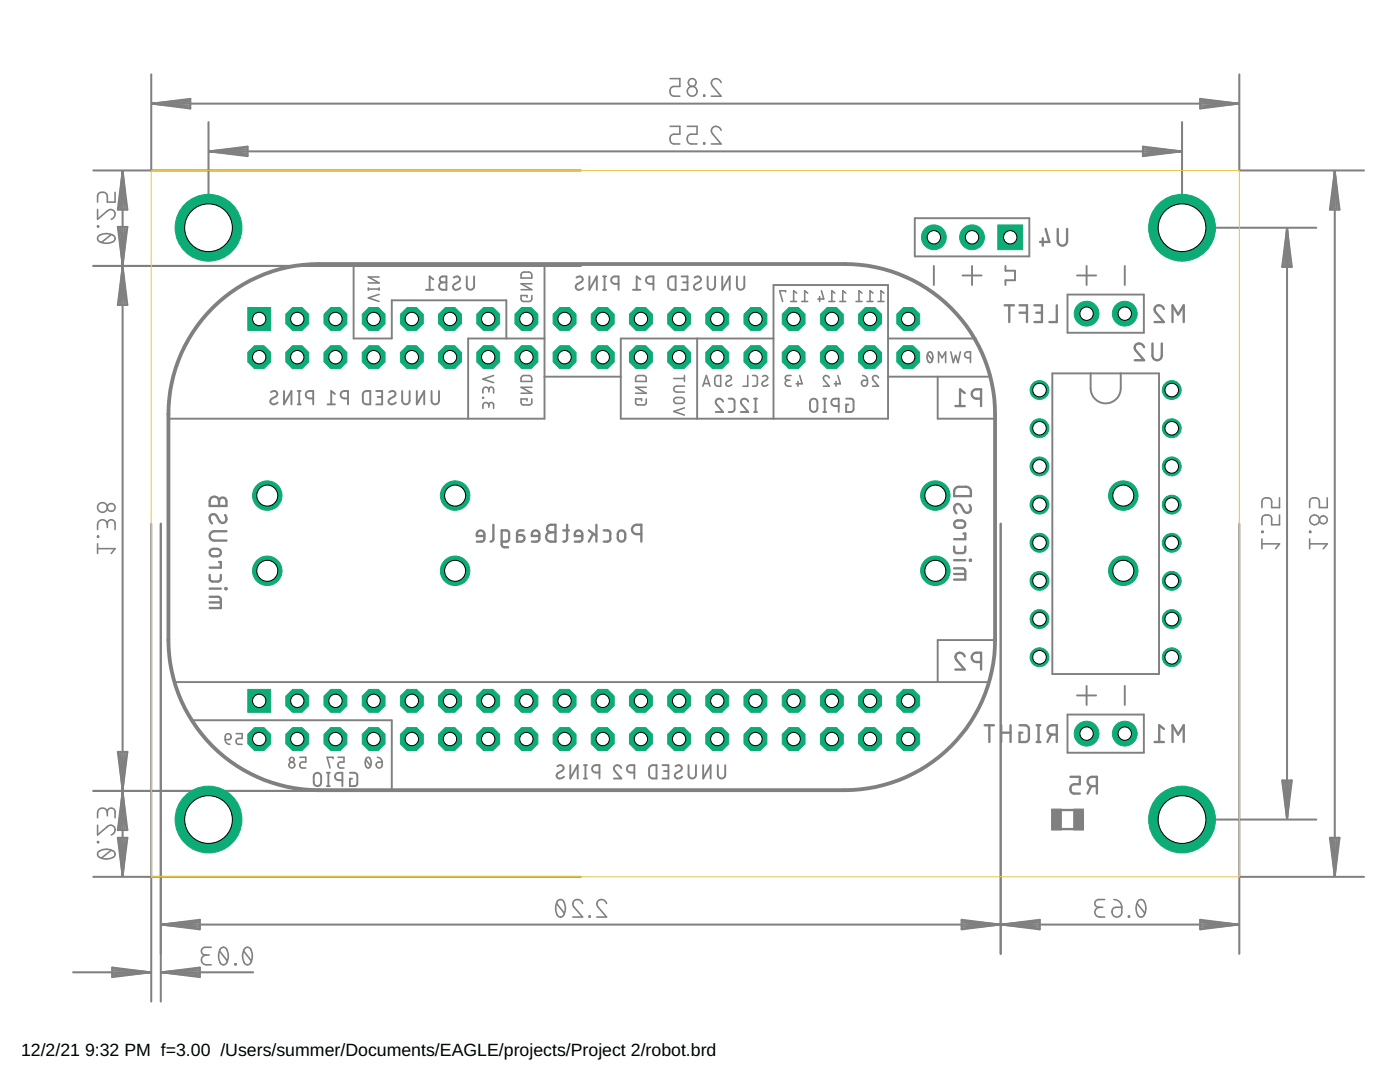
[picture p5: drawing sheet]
<svg xmlns="http://www.w3.org/2000/svg" width="279mm" height="216mm" viewBox="0 0 279 216" stroke-linecap="round" stroke-linejoin="round" font-family="sans-serif">
<defs><g id="words">
<g font-size="3.5">
<text x="4.2" y="210.7">12/2/21</text>
<text x="17" y="210.7">9:32 PM f=3.00 /Users/summer/Documents/EAGLE/projects/Project 2/robot.brd</text>
</g>
</g></defs>
<g fill="none" stroke="#808080" stroke-width=".47">
<path d="M208.1 47.5v1.5M208.7 45.7l.7 2.6h-1.8M211.1 45.7v2.4a.93 .93 0 0 0 .9 .9 .93 .93 0 0 0 1-.9v-2.4M192.5 78.4l-.9-.7v3.3M195.8 79.5h-.9a.93 .93 0 0 1-1-.9 .93 .93 0 0 1 1-.9h.9v3.3M200.5 60.9h1.9M201.4 60.9v3.4M203.5 60.9h1.5v3.4M203.5 62.4h1.5M206.4 60.9h1.5v3.4h-1.5M206.8 62.4h1.1M210.9 60.9v3.4h-1.5"/>
<path d="M228.3 69.3a.92 .92 0 0 0-1.3-.7 .92 .92 0 0 0-.3 1.4l1.6 1.9h-1.8M230 68.5v2.5a.93 .93 0 0 0 .9 .9 .93 .93 0 0 0 1-.9v-2.5M232.3 61.7a.92 .92 0 0 0-1.3-.8 .92 .92 0 0 0-.3 1.5l1.6 1.9h-1.9M234 64.3v-3.4l1.1 1.9 1.1-1.9v3.4M42.2 99.3a.95 .95 0 0 1 1-.1 .95 .95 0 0 1 .5 .8 .74 .74 0 0 1 .7-.7 .74 .74 0 0 1 .8 .7v1h-3.4a1.69 1.69 0 0 1 .4-1.7zM190.7 81h1.8M190.7 97.4l.6-.3h1.5l.7 .3a1.61 1.61 0 0 1 .3 1.6h-3.4a1.61 1.61 0 0 1 .3-1.6zM41.8 119.1h1.9l.4 .5v1.7h-2.3M41.8 114.7l.1 .9 .2 .3 .3 .1 1.4-.1 .2-.3 .1-.9M41.8 117.5h2.3M42 109.8a1.59 1.59 0 0 1 1.9 0l.2 .5a.7 .7 0 0 1-.8 .7h-.7a.74 .74 0 0 1-.7-.4 .74 .74 0 0 1 .1-.8zM43.7 112.1h.4v1.2h-2.3"/>
<path d="M43.7 100v1M44.9 102.8a.85 .85 0 0 1 .2 1.2 .85 .85 0 0 1-1.2 .1l-.7-1.1a.81 .81 0 0 0-1.1-.2 .81 .81 0 0 0-.1 1.1l.3 .5M45 117.4h.2v.2h-.2zM45.2 106h-2.4a.93 .93 0 0 0-1 .9 .93 .93 0 0 0 1 1h2.4M96.7 107h-1.5a.79 .79 0 0 1 .5-1.1 .79 .79 0 0 1 1 .7l-.1 1.1-.2 .3-1.2 .1M98.5 104.7l-.1 3-.2 .3-.3 .1M100.1 108.1l1.1-.1 .4-.3v-1.5l-.4-.3-1.1-.1v2.8l.3 .5 1 .1M104.5 105.8l-.9 .1-.3 .2-.1 .3v1.7h.8a.66 .66 0 0 0 .7-.7 .66 .66 0 0 0-.7-.6h-.8M107.6 107h-1.4a.78 .78 0 0 1 .5-1.1 .78 .78 0 0 1 .9 .7l-.1 1.2-.4 .3h-.9M109.3 105l.4-.2 1.1-.1v3.4a1.69 1.69 0 0 1-1.6-.3 .94 .94 0 0 1-.1-1 .94 .94 0 0 1 .8-.6l-.6-.3-.1-.4zM109.9 106.2h.9M112.4 105.8h1.1"/>
<path d="M113.2 104.7l-.1 3-.2 .3-.5 .1M116.2 107h-1.5a.78 .78 0 0 1 .5-1.1 .78 .78 0 0 1 1 .7l-.1 1.2-.4 .3h-1M117.5 105.8l1.5 1.2M118.4 106.5l-.9 1.6M119 104.7v3.4M120.5 105.8l.9 .1 .3 .2 .1 .3-.1 1.4-.5 .3h-.7M123.4 106.2a.75 .75 0 0 1 .9-.3 .75 .75 0 0 1 .5 .7 1.34 1.34 0 0 1-.3 1.3l-.5 .2-.6-.3-.1-.5zM128 106.6h-.9a.93 .93 0 0 1-1-1 .93 .93 0 0 1 1-.9h.9v3.4M190.4 113.4h1.9l.2 .2 .1 .4v1.7h-2.2M190.4 109.1v.9l.2 .3 .4 .1 1.4-.1 .2-.3v-.9M190.4 114.5h2.2M190.4 111.8h2.2"/>
<path d="M190.7 104l1.2-.2a.74 .74 0 0 1 .7 .8 .74 .74 0 0 1-.7 .7h-.7a.74 .74 0 0 1-.7-.5 .74 .74 0 0 1 .2-.8zM192.3 106.5h.3v1.1h-2.2M193.5 100.8a.85 .85 0 0 1 .2 1.2 .85 .85 0 0 1-1.2 .1l-.7-1.2a.8 .8 0 0 0-1.2-.2 .8 .8 0 0 0-.1 1.2l.4 .5M193.6 111.7h.2v.2h-.2zM41.8 120.2h2.3M192.5 131a.92 .92 0 0 0-1.3-.7 .92 .92 0 0 0-.3 1.4l1.6 1.9h-1.8M195.8 132.1a1.61 1.61 0 0 1-1.6-.3 .93 .93 0 0 1-.2-1 .93 .93 0 0 1 .9-.6h.9v3.4M196.5 144.7h1.9M197.4 144.7v3.4M199.8 146.2h1.9M199.8 144.7v3.4M201.7 144.7v3.4"/>
<path d="M203.5 144.7l1.3 .1 .5 .4v2.1l-.1 .5-.4 .2-1.3 .1v-1.9h.5M206.9 144.7h.7M206.9 148.1h.7M207.3 144.7v3.4M209.8 146.6l-.8 1.5M210.9 146.6a1.67 1.67 0 0 1-1.6-.3 .93 .93 0 0 1-.2-1 .93 .93 0 0 1 .9-.6h.9v3.4M213.6 155h1.9v1.5h-1.1a.95 .95 0 0 0-.8 .9 .95 .95 0 0 0 .8 .9h1.1M217.8 156.9l-.8 1.4M218.9 156.9a1.67 1.67 0 0 1-1.6-.4 .93 .93 0 0 1-.2-.9 .93 .93 0 0 1 .9-.6h.9v3.3M230.4 148.1h1.9M232.3 145.5l-.9-.8v3.4M234 148.1v-3.4l1.1 1.9 1.1-1.9v3.4"/>
<path d="M211.8 161.6h2.5M211.8 165.4h2.5"/>
</g>
<g fill="none" stroke="#808080" stroke-width=".4">
<path d="M30.2 14.8v19.2M38 19.9l-7.6 .8M239.5 19.7l7.6 1-7.6 1zM239.5 19.9l7.6 .8M247.3 14.8v19.2h24.9M18.6 34h97.3M24.5 34.2l.9 7.6h-1.9zM24.5 34.2v18.7M24.5 34.2l-.4 7.6M24.5 34.2l.3 7.6M24.5 34.2l-.8 7.6M24.5 34.2l.8 7.6"/>
<path d="M30.4 20.7h216.7M30.4 20.7l7.6-1v2zM30.4 20.7l7.6 .4M30.4 20.7l7.6 .8M38 20.3l-7.6 .4M41.6 24.4v21M41.8 30.2h193.9M41.8 30.2l7.6-.9v1.9zM41.8 30.2l7.6 .4M41.8 30.2l7.6 .8M49.4 29.8l-7.6 .4M49.4 29.4l-7.6 .8"/>
<path d="M228.1 29.3l7.6 .9-7.6 1zM228.1 29.8l7.6 .4M228.1 29.4l7.6 .8M235.7 30.2l-7.6 .4M235.7 30.2l-7.6 .8M235.9 24.4v21h26.8M239.5 20.3l7.6 .4M247.1 20.7l-7.6 .4M247.1 20.7l-7.6 .8M266.4 34.2v140.6M266.4 34.2l.9 7.6h-1.9zM266.4 34.2l-.4 7.6"/>
<path d="M266.4 34.2l.4 7.6M266.4 34.2l-.8 7.6M266.4 34.2l.7 7.6M18.6 53.1h97.3M23.5 45.3h1.9l-.9 7.6zM23.7 45.3l.8 7.6M24.1 45.3l.4 7.6M24.5 53.3v104.3M24.5 53.3l.3 7.6M24.5 53.3l-.4 7.6M24.5 53.3l.9 7.6h-1.9zM24.5 53.3l-.8 7.6"/>
<path d="M24.5 53.3l.8 7.6M24.8 45.3l-.3 7.6M25.3 45.3l-.8 7.6M256.9 45.6v117.7M256.9 45.6l.9 7.7h-1.9zM256.9 45.6l-.4 7.7M256.9 45.6l.3 7.7M256.9 45.6l-.8 7.7M256.9 45.6l.7 7.7M30.2 104.5v95.4M32.1 104.5v95.4M199.7 104.5v85.8"/>
<path d="M247.3 104.5v85.8M18.6 157.8h97.3M23.5 150h1.9l-.9 7.6zM23.7 150l.8 7.6M24.1 150l.4 7.6M24.5 158v16.8M24.5 158l.3 7.6M24.5 158l.9 7.6h-1.9zM24.5 158l-.4 7.6M24.5 158l-.8 7.6M24.5 158l.8 7.6M24.8 150l-.3 7.6"/>
<path d="M25.3 150l-.8 7.6M255.9 155.7h1.9l-.9 7.6zM256.1 155.7l.8 7.6M256.5 155.7l.4 7.6M257.2 155.7l-.3 7.6M257.6 155.7l-.7 7.6M18.6 175h97.3M23.5 167.2h1.9l-.9 7.6zM23.7 167.2l.8 7.6M24.1 167.2l.4 7.6M24.8 167.2l-.3 7.6M25.3 167.2l-.8 7.6"/>
<path d="M235.9 163.5h26.8M247.3 175h24.9M265.4 167.2h1.9l-.9 7.6zM265.6 167.2l.8 7.6M266 167.2l.4 7.6M266.8 167.2l-.4 7.6M267.1 167.2l-.7 7.6M14.6 194h15.4M22.4 193.1l7.6 .9-7.6 1zM22.4 193.6l7.6 .4M22.4 193.2l7.6 .8M30 194l-7.6 .4"/>
<path d="M30 194l-7.6 .8M32.3 184.5h167.2M32.3 184.5l7.6-1v1.9zM32.3 194l7.6-.9v1.9zM32.3 184.5l7.6 .4M32.3 184.5l7.6 .8M32.3 194h18.2M32.3 194l7.6 .4M32.3 194l7.6 .8M39.9 184.1l-7.6 .4M39.9 183.7l-7.6 .8M39.9 193.6l-7.6 .4"/>
<path d="M39.9 193.2l-7.6 .8M191.9 183.5l7.6 1-7.6 .9zM191.9 184.1l7.6 .4M191.9 183.7l7.6 .8M199.5 184.5l-7.6 .4M199.5 184.5l-7.6 .8M199.9 184.5h47.2M199.9 184.5l7.6-1v1.9zM199.9 184.5l7.6 .4M199.9 184.5l7.6 .8M207.5 184.1l-7.6 .4M207.5 183.7l-7.6 .8"/>
<path d="M239.5 183.5l7.6 1-7.6 .9zM239.5 184.1l7.6 .4M239.5 183.7l7.6 .8M247.1 184.5l-7.6 .4M247.1 184.5l-7.6 .8"/>
</g>
<g fill="none" stroke="#808080" stroke-width=".32">
<path d="M133.7 15.7h2v1.6h-1.2a.99 .99 0 0 0-.8 .9 .99 .99 0 0 0 .8 1h1.2M140.4 19h.2v.2h-.2zM143.9 16.5a.96 .96 0 0 0-1.3-.8 .96 .96 0 0 0-.3 1.6l1.6 1.9h-1.9M23 38.4v1.9h-1.6v-1.1a.99 .99 0 0 0-1-.8 .99 .99 0 0 0-.9 .8v1.1M133.7 25.2h2v1.6h-1.2a.99 .99 0 0 0-.8 .9 .99 .99 0 0 0 .8 1h1.2M137.2 25.2h1.9v1.6h-1.2a.99 .99 0 0 0-.8 .9 .99 .99 0 0 0 .8 1h1.2M140.4 28.5h.2v.2h-.2zM143.9 26a.96 .96 0 0 0-1.3-.7 .96 .96 0 0 0-.3 1.5l1.6 1.9h-1.9M19.5 41.8v2l1.9-1.7a.96 .96 0 0 1 1.5 .3 .96 .96 0 0 1-.7 1.4M19.5 45.1h.2v.2h-.2zM19.6 47.2a2.66 2.66 0 0 1 3.2 0l.1 .6a2.31 2.31 0 0 1-2.9 .5l-.5-.5zM22.2 46.8l-1.9 1.6"/>
<path d="M73.5 57.7h2.1M73.5 57.4v.5M75.6 58.7l-2.1 .7 2.1 .8M75.6 57.4v.5M75.6 55.3h-2.1l2.1 1.2h-2.1M104.1 54.5l.5-.2 1.3 .1a1.03 1.03 0 0 1 .2 1.1h-2.1zM106.1 59v.9l-.3 .2-1.3 .1-.5-.3v-.9h1.2v.3M106.1 56.6h-2.1l2.1 1.2h-2.1M156.8 58.3v-.3h-1.2l.6 2.2M159 58.5l-.6-.5v2.2M161.2 58.5l-.6-.5v2.2M163.6 59.2v1"/>
<path d="M163.9 58l.5 1.7h-1.2M166.6 58.5l-.6-.5v2.2M168.8 58.5l-.6-.5v2.2M172 58.5l-.6-.5v2.2M174.2 58.5l-.6-.5v2.2M176.4 58.5l-.6-.5v2.2M96.4 79.3l.1 .1zM97.6 77.8a.59 .59 0 0 0-.6-.6 .59 .59 0 0 0-.6 .6v.6M97.6 78.2v-.5a.48 .48 0 0 1 .4-.5 .48 .48 0 0 1 .5 .5v.7M98.5 74.9l-2.1 .7 2.1 .7M104.2 75l.4-.1 1.3 .1a1.03 1.03 0 0 1 .2 1.1h-2.1v-.8zM106.1 79.6v.9l-.3 .3h-1.3l-.4-.1-.1-1.1h1.2v.4"/>
<path d="M106.1 77.3h-2.1l2.1 1.2h-2.1M127.1 75l.3-.1 1.3 .1 .2 .3 .1 .8h-2.1v-.8zM129 79.6l-.1 .9-.2 .3h-1.4l-.4-.3v-.9h1.1v.4M129 77.3h-2.1l2.1 1.2h-2.1M134.5 75.5h2.1M134.5 79.6l.2-.1a1.93 1.93 0 0 1 1.5-.1 .59 .59 0 0 1 .4 .6 .59 .59 0 0 1-.6 .5h-1.1l-.4-.3zM136.6 77h-1.5a.59 .59 0 0 0-.6 .6 .59 .59 0 0 0 .6 .6h1.5M136.6 74.9v1.2M140.3 77.1l.7-2.2 .7 2.2M140.4 76.5h1.1M142.9 75l.9-.1v2.2a1.02 1.02 0 0 1-1-.3l-.2-1.3zM145 75.1a.53 .53 0 0 1 .8-.1 .53 .53 0 0 1-.1 .8l-.6 .4a.53 .53 0 0 0-.1 .8 .53 .53 0 0 0 .8-.1l.2-.1"/>
<path d="M149.2 74.9v2.2h-.9M150.2 74.9l.7 .1 .3 .4-.1 1.4-.2 .2-.7 .1M152.2 75.1a.53 .53 0 0 1 .8-.1 .53 .53 0 0 1 0 .8l-.7 .4a.53 .53 0 0 0-.1 .8 .53 .53 0 0 0 .9-.1l.1-.1M157.3 75.9a.59 .59 0 0 0-.6 .6 .59 .59 0 0 0 .6 .6h.6M157.8 60.2h1.2M157.9 74.9h-.7a.48 .48 0 0 0-.5 .5 .48 .48 0 0 0 .5 .5h.4M159.3 76.1v1M159.6 74.9l.5 1.7h-1.2M160 60.2h1.2M165.4 60.2h1.2M165.5 75.4a.59 .59 0 0 0-.8-.5 .59 .59 0 0 0-.2 1l1 1.2h-1.2M166.9 76.1v1"/>
<path d="M167.2 74.9l.5 1.7h-1.2M167.6 60.2h1.2M170.8 60.2h1.2M172.1 76l1-.1v.6a.61 .61 0 0 1-.8 .5 .61 .61 0 0 1-.2-1zM172.2 74.9l.6 .3 .3 .7M173 60.2h1.2M175.2 60.2h1.2M175.3 75.4a.59 .59 0 0 0-.8-.5 .59 .59 0 0 0-.2 1l1 1.2h-1.2M185.1 70.7l1 1.2M185.3 70.3l.3-.1a1.2 1.2 0 0 1 .5 1.6 .51 .51 0 0 1-.5 .5 .51 .51 0 0 1-.5-.5l-.1-.8zM187.3 72.3v-2.1l.7 1.2 .7-1.2v2.1M189.8 70.2l.4 2.1 .5-1.4 .5 1.4 .5-2.1"/>
<path d="M193.7 71.4h-.6a.59 .59 0 0 1-.6-.6 .59 .59 0 0 1 .6-.6h.6v2.1M97.6 80.9a.59 .59 0 0 0-.6-.6 .59 .59 0 0 0-.6 .6v.6M97.6 81.3v-.5a.48 .48 0 0 1 .4-.5 .48 .48 0 0 1 .5 .5v.7M136.6 81.4l-2.1 .7 2.1 .7M255.4 99.3v2h-1.6v-1.2a.99 .99 0 0 0-1-.8 .99 .99 0 0 0-1 .8v1.2M264.9 99.3v2h-1.6v-1.2a.99 .99 0 0 0-1-.8 .99 .99 0 0 0-.9 .8v1.2M19.5 107h.2v.2h-.2zM19.5 108.5v1.9M19.5 109.5h3.5l-.8 .9M21.4 104.7a.97 .97 0 0 0-1-1 .97 .97 0 0 0-.9 1v1M21.4 105.3v-.8a.77 .77 0 0 1 .8-.8 .77 .77 0 0 1 .8 .8v1.2M251.8 108.5h3.6l-.8 1"/>
<path d="M251.8 106h.3v.2h-.3zM251.8 107.5v2M255.4 102.8v1.9h-1.6v-1.2a1 1 0 0 0-1-.8 1 1 0 0 0-1 .8v1.2M261.4 108.5h3.5l-.8 1M261.4 106h.2v.2h-.2zM261.4 107.5v2M44.9 147.6l.3 .7 .7 .2M45.1 146.6a.59 .59 0 0 1 .9 .1 .59 .59 0 0 1-.3 .9h-.8zM47.1 146.4h1.2v.9h-.7a.61 .61 0 0 0-.5 .6 .61 .61 0 0 0 .5 .6h.7M59.8 151.1h1.2v1h-.7a.6 .6 0 0 0-.5 .6 .6 .6 0 0 0 .5 .5h.7M66.5 151.4v-.3h-1.2l.6 2.1M67.5 151.1h1.1v1h-.7a.6 .6 0 0 0-.5 .6 .6 .6 0 0 0 .5 .5h.7"/>
<path d="M73 151.6l1 1.2M73.2 151.3l.1-.1a.89 .89 0 0 1 .8 1.2l-.1 .3a.52 .52 0 0 1-.5 .5 .52 .52 0 0 1-.5-.5l-.1-.8zM75.2 152.2l1.1-.1v.6a.6 .6 0 0 1-.9 .5 .6 .6 0 0 1-.2-1zM75.3 151.1l.7 .3 .3 .7M19.5 164.7v1.9l1.9-1.6a.96 .96 0 0 1 1.5 .2 .96 .96 0 0 1-.7 1.4M19.5 167.9h.2v.2h-.2zM19.6 170a2.66 2.66 0 0 1 3.2 0l.1 .6a2.31 2.31 0 0 1-2.9 .5l-.5-.5zM21.4 162.2a.97 .97 0 0 0-1-1 .97 .97 0 0 0-.9 1v1M21.4 162.8v-.8a.77 .77 0 0 1 .8-.8 .77 .77 0 0 1 .8 .8v1.2M22.2 169.7l-1.9 1.5M111.3 179.8a.81 .81 0 0 1 .9-.2 .81 .81 0 0 1 .5 .8 2.3 2.3 0 0 1-.6 2.6h-.5a2.39 2.39 0 0 1-.4-3zM220.5 179.5h-1.2a.77 .77 0 0 0-.8 .8 .77 .77 0 0 0 .8 .7h.8"/>
<path d="M222.3 179.5a1.57 1.57 0 0 1 1.6 1.5M227.1 179.8a.83 .83 0 0 1 1-.2 .83 .83 0 0 1 .5 .8 2.25 2.25 0 0 1-.7 2.6h-.2a1.68 1.68 0 0 1-.9-2.2zM41.2 190.6a.97 .97 0 0 0-1 .9 .97 .97 0 0 0 1 1h.9M42.1 189h-1.1a.77 .77 0 0 0-.8 .8 .77 .77 0 0 0 .8 .8h.7M43.8 189.8l1.6 1.9M44 189.3a.81 .81 0 0 1 .9-.2 .81 .81 0 0 1 .5 .8 2.3 2.3 0 0 1-.6 2.6h-.4a2.39 2.39 0 0 1-.5-3zM46.9 192.3h.2v.2h-.2zM48.6 189.8l1.6 1.9M48.8 189.3a.81 .81 0 0 1 .9-.2 .81 .81 0 0 1 .5 .8 2.3 2.3 0 0 1-.6 2.6h-.4a2.39 2.39 0 0 1-.5-3zM111.1 180.3l1.5 1.9M116.3 180.3a.97 .97 0 0 0-1.4-.8 .97 .97 0 0 0-.3 1.5l1.7 2h-2M117.6 182.8h.2v.2h-.2z"/>
<path d="M121.1 180.3a.96 .96 0 0 0-1.4-.8 .96 .96 0 0 0-.3 1.5l1.7 2h-2M219.5 181a.97 .97 0 0 0-1 1 .97 .97 0 0 0 1 1h1M222.2 181.3l.5-.3h1.2a1.72 1.72 0 0 1-.4 1.8 1.01 1.01 0 0 1-1.3-.2 1.01 1.01 0 0 1 0-1.3zM225.2 182.8h.2v.2h-.2zM226.9 180.3l1.6 1.9"/>
<circle cx="138.1" cy="16.5" r=".78"/>
<circle cx="138.1" cy="18.2" r=".97"/>
<circle cx="20.4" cy="101.3" r=".98"/>
<circle cx="22.2" cy="101.3" r=".77"/>
<circle cx="262.3" cy="103.7" r=".97"/>
<circle cx="264.1" cy="103.7" r=".78"/>
<circle cx="58.2" cy="151.6" r=".48"/>
<circle cx="58.3" cy="152.7" r=".59"/>
</g>
<g fill="#808080" stroke="#808080" stroke-width=".2">
<path d="M209.9 161.4h1.9v4.2h-1.9z"/>
<path d="M214.3 161.4h1.9v4.2h-1.9z"/>
<path d="M51 62.9h1.5v1.5h-1.5z"/>
<path d="M51 70.5h1.5v1.5h-1.5z"/>
<path d="M58.6 70.5h1.5v1.5h-1.5z"/>
<path d="M58.6 62.9h1.5v1.5h-1.5z"/>
<path d="M66.2 70.5h1.5v1.5h-1.5z"/>
<path d="M66.2 62.9h1.5v1.5h-1.5z"/>
<path d="M73.8 70.5h1.5v1.5h-1.5z"/>
<path d="M81.4 70.5h1.6v1.5h-1.6z"/>
<path d="M89 70.5h1.6v1.5h-1.6z"/>
<path d="M73.8 62.9h1.5v1.5h-1.5z"/>
<path d="M81.4 62.9h1.6v1.5h-1.6z"/>
<path d="M89 62.9h1.6v1.5h-1.6z"/>
<path d="M96.7 70.5h1.5v1.5h-1.5z"/>
<path d="M96.7 62.9h1.5v1.5h-1.5z"/>
<path d="M104.3 70.5h1.5v1.5h-1.5z"/>
<path d="M104.3 62.9h1.5v1.5h-1.5z"/>
<path d="M111.9 70.5h1.5v1.5h-1.5z"/>
<path d="M111.9 62.9h1.5v1.5h-1.5z"/>
<path d="M119.5 70.5h1.6v1.5h-1.6z"/>
<path d="M119.5 62.9h1.6v1.5h-1.6z"/>
<path d="M127.1 70.5h1.6v1.5h-1.6z"/>
<path d="M127.1 62.9h1.6v1.5h-1.6z"/>
<path d="M134.8 70.5h1.5v1.5h-1.5z"/>
<path d="M134.8 62.9h1.5v1.5h-1.5z"/>
<path d="M142.4 70.5h1.5v1.5h-1.5z"/>
<path d="M142.4 62.9h1.5v1.5h-1.5z"/>
<path d="M150 70.5h1.5v1.5h-1.5z"/>
<path d="M150 62.9h1.5v1.5h-1.5z"/>
<path d="M157.6 70.5h1.6v1.5h-1.6z"/>
<path d="M157.6 62.9h1.6v1.5h-1.6z"/>
<path d="M165.2 70.5h1.6v1.5h-1.6z"/>
<path d="M165.2 62.9h1.6v1.5h-1.6z"/>
<path d="M172.9 70.5h1.5v1.5h-1.5z"/>
<path d="M172.9 62.9h1.5v1.5h-1.5z"/>
<path d="M180.5 70.5h1.5v1.5h-1.5z"/>
<path d="M180.5 62.9h1.5v1.5h-1.5z"/>
<path d="M51 139.1h1.5v1.5h-1.5z"/>
<path d="M51 146.7h1.5v1.5h-1.5z"/>
<path d="M58.6 146.7h1.5v1.5h-1.5z"/>
<path d="M58.6 139.1h1.5v1.5h-1.5z"/>
<path d="M66.2 146.7h1.5v1.5h-1.5z"/>
<path d="M66.2 139.1h1.5v1.5h-1.5z"/>
<path d="M73.8 146.7h1.5v1.5h-1.5z"/>
<path d="M81.4 146.7h1.6v1.5h-1.6z"/>
<path d="M89 146.7h1.6v1.5h-1.6z"/>
<path d="M73.8 139.1h1.5v1.5h-1.5z"/>
<path d="M81.4 139.1h1.6v1.5h-1.6z"/>
<path d="M89 139.1h1.6v1.5h-1.6z"/>
<path d="M96.7 146.7h1.5v1.5h-1.5z"/>
<path d="M96.7 139.1h1.5v1.5h-1.5z"/>
<path d="M104.3 146.7h1.5v1.5h-1.5z"/>
<path d="M104.3 139.1h1.5v1.5h-1.5z"/>
<path d="M111.9 146.7h1.5v1.5h-1.5z"/>
<path d="M111.9 139.1h1.5v1.5h-1.5z"/>
<path d="M119.5 146.7h1.6v1.5h-1.6z"/>
<path d="M119.5 139.1h1.6v1.5h-1.6z"/>
<path d="M127.1 146.7h1.6v1.5h-1.6z"/>
<path d="M127.1 139.1h1.6v1.5h-1.6z"/>
<path d="M134.8 146.7h1.5v1.5h-1.5z"/>
<path d="M134.8 139.1h1.5v1.5h-1.5z"/>
<path d="M142.4 146.7h1.5v1.5h-1.5z"/>
<path d="M142.4 139.1h1.5v1.5h-1.5z"/>
<path d="M150 146.7h1.5v1.5h-1.5z"/>
<path d="M150 139.1h1.5v1.5h-1.5z"/>
<path d="M157.6 146.7h1.6v1.5h-1.6z"/>
<path d="M157.6 139.1h1.6v1.5h-1.6z"/>
<path d="M165.2 146.7h1.6v1.5h-1.6z"/>
<path d="M165.2 139.1h1.6v1.5h-1.6z"/>
<path d="M172.9 146.7h1.5v1.5h-1.5z"/>
<path d="M172.9 139.1h1.5v1.5h-1.5z"/>
<path d="M180.5 146.7h1.5v1.5h-1.5z"/>
<path d="M180.5 139.1h1.5v1.5h-1.5z"/>
</g>
<g fill="none" stroke="#808080" stroke-width=".38">
<path d="M70.6 53.1v14.4h7.6v-7.6h22.8v7.6M85 57.8h1.5M86.5 55.8l-.8-.6v2.6M88 55.3l1.1-.1v2.6h-.8a.74 .74 0 0 1-.7-.7 .74 .74 0 0 1 .7-.8l-.3-.1a.56 .56 0 0 1 0-.9zM88.3 56.3h.8M90.6 55.4a.66 .66 0 0 1 1-.1 .66 .66 0 0 1-.1 1l-.8 .4a.64 .64 0 0 0-.2 .9 .64 .64 0 0 0 1 .1l.4-.3M93.2 55.2v1.9a.73 .73 0 0 0 .7 .7 .73 .73 0 0 0 .7-.7v-1.9M108.7 53.1v30.4h-74.7M115 55.4a.66 .66 0 0 1 1-.1 .66 .66 0 0 1 0 1l-.8 .4a.64 .64 0 0 0-.2 .9 .64 .64 0 0 0 1 .1l.4-.3M117.6 55.2v2.6l1.5-2.6v2.6M120.4 57.8h.5M120.4 55.2h.5"/>
<path d="M120.6 55.2v2.6M123.4 56.6h-.7a.74 .74 0 0 1-.7-.7 .74 .74 0 0 1 .7-.7h.7v2.6M126.3 57.8h1.5M127.8 55.8l-.7-.6v2.6M130.4 56.6a1.34 1.34 0 0 1-1.3-.3l-.2-.4a.7 .7 0 0 1 .8-.7h.7v2.6M133.5 55.5a1.32 1.32 0 0 1 1.3-.3v2.6a1.32 1.32 0 0 1-1.3-.3l-.2-.4v-1.2zM136 55.2h1.2v2.6h-1.2M136.3 56.3h.9M138.6 55.4a.66 .66 0 0 1 1-.1 .66 .66 0 0 1 0 1l-.8 .4a.64 .64 0 0 0-.2 .9 .64 .64 0 0 0 1 .1l.4-.3M141.2 55.2v1.9a.74 .74 0 0 0 .8 .7 .74 .74 0 0 0 .7-.7v-1.9M144.1 55.2v2.6l1.5-2.6v2.6M147.1 55.2v1.9a.74 .74 0 0 0 .7 .7 .74 .74 0 0 0 .7-.7v-1.9"/>
<path d="M182.6 43.5h22.8v7.7h-22.8zM186.4 53.1v3.8M192.1 55h3.8M194 53.1v3.8M200.7 53.1v.9h1.9v1.9h-1.9v1M213 58.8h15.3v7.6h-15.3zM214.9 55h3.9M216.9 53.1v3.8M224.5 53.1v3.8M54.1 78.2a.67 .67 0 0 1 1-.1 .67 .67 0 0 1 0 1l-.9 .5a.64 .64 0 0 0-.1 .9 .64 .64 0 0 0 .9 .1l.4-.3M56.7 78v2.7l1.5-2.7v2.7M59.4 78h.6"/>
<path d="M59.7 78v2.7M62.5 79.5h-.7a.74 .74 0 0 1-.8-.7 .74 .74 0 0 1 .8-.8h.7v2.7M66.8 78.6l-.7-.6v2.7M69.4 79.5h-.7a.74 .74 0 0 1-.7-.7 .74 .74 0 0 1 .7-.8h.7v2.7M72.5 78.3a1.34 1.34 0 0 1 1.4-.3v2.7l-1-.1-.4-.2-.1-.5zM75.1 78h1.2v2.7h-1.2M75.4 79.2h.9M77.7 78.2a.66 .66 0 0 1 1-.1 .66 .66 0 0 1-.1 1l-.8 .5a.64 .64 0 0 0-.1 .9 .64 .64 0 0 0 .9 .1l.4-.3M80.3 78v1.9a.74 .74 0 0 0 .7 .8 .74 .74 0 0 0 .7-.8v-1.9M83.2 78v2.7l1.5-2.7v2.7M86.1 78v1.9a.74 .74 0 0 0 .8 .8 .74 .74 0 0 0 .7-.8v-1.9M108.7 75.2h15.2"/>
<path d="M108.7 67.5h-15.3v16M139.1 67.5v16M145.4 79.5l.8 .1 .4 .3-.1 2.1a1.03 1.03 0 0 1-1.1 .2M150.5 79.5h.6M150.8 79.5v2.7M154.4 67.5h-30.5v16h53.3v-26.6h-22.8v26.6M161.8 79.8a.74 .74 0 0 1 .8-.2 .74 .74 0 0 1 .5 .7v1.2a.74 .74 0 0 1-.7 .7 .74 .74 0 0 1-.8-.7v-1.2zM164.3 79.5h.6M164.6 79.5v2.7M168.9 79.5l1 .1 .4 .3v1.7l-.2 .5-1.2 .1v-1.5h.4M177.2 75.2h20.6M177.2 67.5h17.6"/>
<path d="M187.1 75.2v8.3h11.5M210 74.5h21.3v60h-21.3zM217.7 74.5v3a3 3 0 0 0 3 3 3 3 0 0 0 3-3v-3M59.4 80.7h.6M65.4 80.7h1.4M144.3 80.1a.73 .73 0 0 0-1-.5 .73 .73 0 0 0-.3 1.1l1.3 1.5h-1.5M149.3 80.1a.73 .73 0 0 0-1-.5 .73 .73 0 0 0-.2 1.1l1.2 1.5h-1.5M150.5 82.2h.6M164.3 82.2h.6M167.4 81h-.8a.74 .74 0 0 1-.7-.7 .74 .74 0 0 1 .7-.8h.8v2.7M34.8 136.1h162.2M198.6 127.7h-11.5v8.4"/>
<path d="M214.9 138.8h3.9M216.9 136.9v3.8M224.5 136.9v3.8M38.6 143.7h39.6v13.7M62.7 154.5a.75 .75 0 0 1 .9-.3 .75 .75 0 0 1 .5 .7v1.2a.74 .74 0 0 1-.7 .8 .74 .74 0 0 1-.8-.8zM65.2 156.9h.6M65.2 154.2h.6M65.5 154.2v2.7M68.3 155.7a1.32 1.32 0 0 1-1.3-.3l-.2-.5 .4-.6 1.1-.1v2.7M69.8 154.2h1.1l.4 .4v1.9l-.4 .3-1.1 .1v-1.5h.5M111.2 152.9a.66 .66 0 0 1 1-.1 .66 .66 0 0 1 0 1l-.8 .4a.64 .64 0 0 0-.2 1 .64 .64 0 0 0 1 .1l.4-.3M113.8 152.7v2.6l1.5-2.6v2.6"/>
<path d="M116.5 155.3h.6M116.5 152.7h.6M116.8 152.7v2.6M119.6 154.2h-.7a.74 .74 0 0 1-.7-.8 .74 .74 0 0 1 .7-.7h.7v2.6M124 153.3a.73 .73 0 0 0-1-.6 .73 .73 0 0 0-.3 1.2l1.3 1.4h-1.5M126.6 154.2a1.34 1.34 0 0 1-1.4-.3l-.1-.7 .3-.4 1.2-.1v2.6M129.7 153l.4-.3h.9v2.6a1.32 1.32 0 0 1-1.3-.3l-.2-.4v-1.2zM132.2 152.7h1.2v2.6h-1.2M132.5 153.9h.9M134.8 152.9a.67 .67 0 0 1 1-.1 .67 .67 0 0 1 0 1l-.8 .4a.64 .64 0 0 0-.2 1 .64 .64 0 0 0 .9 .1l.4-.3M137.4 152.7v1.9a.74 .74 0 0 0 .8 .7 .74 .74 0 0 0 .7-.7v-1.9M140.3 152.7v2.6l1.5-2.6v2.6"/>
<path d="M143.3 152.7v1.9a.74 .74 0 0 0 .7 .7 .74 .74 0 0 0 .7-.7v-1.9M213 142.6h15.3v7.6h-15.3z"/>
</g>
<path d="M42.4 61.5a30.2 30.2 0 0 1 21.2-8.8h105a30 30 0 0 1 30 30v45a30 30 0 0 1-30 30h-105a30 30 0 0 1-30-30v-45a30 30 0 0 1 8.8-21.2z" fill="none" stroke="#808080" stroke-width=".76"/>
<path d="M199.1 44.9h5v4.9h-5z" fill="#0dab76" stroke="#0dab76" stroke-width=".2"/>
<circle cx="201.6" cy="47.4" r="1.33" fill="#fff" stroke="#000" stroke-width=".2"/>
<circle cx="194" cy="47.4" r="2.48" fill="#0dab76" stroke="#0dab76" stroke-width=".2"/>
<circle cx="194" cy="47.4" r="1.33" fill="#fff" stroke="#000" stroke-width=".2"/>
<circle cx="186.4" cy="47.4" r="2.48" fill="#0dab76" stroke="#0dab76" stroke-width=".2"/>
<circle cx="186.4" cy="47.4" r="1.33" fill="#fff" stroke="#000" stroke-width=".2"/>
<circle cx="216.9" cy="146.4" r="2.48" fill="#0dab76" stroke="#0dab76" stroke-width=".2"/>
<circle cx="216.9" cy="146.4" r="1.33" fill="#fff" stroke="#000" stroke-width=".2"/>
<circle cx="224.5" cy="146.4" r="2.48" fill="#0dab76" stroke="#0dab76" stroke-width=".2"/>
<circle cx="224.5" cy="146.4" r="1.33" fill="#fff" stroke="#000" stroke-width=".2"/>
<circle cx="216.9" cy="62.6" r="2.48" fill="#0dab76" stroke="#0dab76" stroke-width=".2"/>
<circle cx="216.9" cy="62.6" r="1.33" fill="#fff" stroke="#000" stroke-width=".2"/>
<circle cx="224.5" cy="62.6" r="2.48" fill="#0dab76" stroke="#0dab76" stroke-width=".2"/>
<circle cx="224.5" cy="62.6" r="1.33" fill="#fff" stroke="#000" stroke-width=".2"/>
<circle cx="90.8" cy="98.9" r="2.94" fill="#0dab76" stroke="#0dab76" stroke-width=".2"/>
<circle cx="90.8" cy="98.9" r="2.1" fill="#fff" stroke="#000" stroke-width=".2"/>
<circle cx="90.8" cy="113.9" r="2.94" fill="#0dab76" stroke="#0dab76" stroke-width=".2"/>
<circle cx="90.8" cy="113.9" r="2.1" fill="#fff" stroke="#000" stroke-width=".2"/>
<circle cx="53.3" cy="113.9" r="2.94" fill="#0dab76" stroke="#0dab76" stroke-width=".2"/>
<circle cx="53.3" cy="113.9" r="2.1" fill="#fff" stroke="#000" stroke-width=".2"/>
<circle cx="53.3" cy="98.9" r="2.94" fill="#0dab76" stroke="#0dab76" stroke-width=".2"/>
<circle cx="53.3" cy="98.9" r="2.1" fill="#fff" stroke="#000" stroke-width=".2"/>
<circle cx="224.2" cy="98.9" r="2.94" fill="#0dab76" stroke="#0dab76" stroke-width=".2"/>
<circle cx="224.2" cy="98.9" r="2.1" fill="#fff" stroke="#000" stroke-width=".2"/>
<circle cx="224.2" cy="113.9" r="2.94" fill="#0dab76" stroke="#0dab76" stroke-width=".2"/>
<circle cx="224.2" cy="113.9" r="2.1" fill="#fff" stroke="#000" stroke-width=".2"/>
<circle cx="186.7" cy="113.9" r="2.94" fill="#0dab76" stroke="#0dab76" stroke-width=".2"/>
<circle cx="186.7" cy="113.9" r="2.1" fill="#fff" stroke="#000" stroke-width=".2"/>
<circle cx="186.7" cy="98.9" r="2.94" fill="#0dab76" stroke="#0dab76" stroke-width=".2"/>
<circle cx="186.7" cy="98.9" r="2.1" fill="#fff" stroke="#000" stroke-width=".2"/>
<circle cx="235.9" cy="45.4" r="6.7" fill="#0dab76" stroke="#0dab76" stroke-width=".2"/>
<circle cx="235.9" cy="45.4" r="4.8" fill="#fff" stroke="#000" stroke-width=".2"/>
<circle cx="41.6" cy="45.4" r="6.7" fill="#0dab76" stroke="#0dab76" stroke-width=".2"/>
<circle cx="41.6" cy="45.4" r="4.8" fill="#fff" stroke="#000" stroke-width=".2"/>
<circle cx="41.6" cy="163.5" r="6.7" fill="#0dab76" stroke="#0dab76" stroke-width=".2"/>
<circle cx="41.6" cy="163.5" r="4.8" fill="#fff" stroke="#000" stroke-width=".2"/>
<circle cx="235.9" cy="163.5" r="6.7" fill="#0dab76" stroke="#0dab76" stroke-width=".2"/>
<circle cx="235.9" cy="163.5" r="4.8" fill="#fff" stroke="#000" stroke-width=".2"/>
<path d="M49.4 61.4h4.6v4.5h-4.6z" fill="#0dab76" stroke="#0dab76" stroke-width=".2"/>
<circle cx="51.7" cy="63.6" r="1.33" fill="#fff" stroke="#000" stroke-width=".2"/>
<circle cx="51.7" cy="71.3" r="2.48" fill="#0dab76" stroke="#0dab76" stroke-width=".2"/>
<circle cx="51.7" cy="71.3" r="1.33" fill="#fff" stroke="#000" stroke-width=".2"/>
<circle cx="59.3" cy="63.6" r="2.48" fill="#0dab76" stroke="#0dab76" stroke-width=".2"/>
<circle cx="59.3" cy="63.6" r="1.33" fill="#fff" stroke="#000" stroke-width=".2"/>
<circle cx="59.3" cy="71.3" r="2.48" fill="#0dab76" stroke="#0dab76" stroke-width=".2"/>
<circle cx="59.3" cy="71.3" r="1.33" fill="#fff" stroke="#000" stroke-width=".2"/>
<circle cx="67" cy="63.6" r="2.48" fill="#0dab76" stroke="#0dab76" stroke-width=".2"/>
<circle cx="67" cy="63.6" r="1.33" fill="#fff" stroke="#000" stroke-width=".2"/>
<circle cx="67" cy="71.3" r="2.48" fill="#0dab76" stroke="#0dab76" stroke-width=".2"/>
<circle cx="67" cy="71.3" r="1.33" fill="#fff" stroke="#000" stroke-width=".2"/>
<circle cx="74.6" cy="63.6" r="2.48" fill="#0dab76" stroke="#0dab76" stroke-width=".2"/>
<circle cx="74.6" cy="63.6" r="1.33" fill="#fff" stroke="#000" stroke-width=".2"/>
<circle cx="74.6" cy="71.3" r="2.48" fill="#0dab76" stroke="#0dab76" stroke-width=".2"/>
<circle cx="74.6" cy="71.3" r="1.33" fill="#fff" stroke="#000" stroke-width=".2"/>
<circle cx="82.2" cy="63.6" r="2.48" fill="#0dab76" stroke="#0dab76" stroke-width=".2"/>
<circle cx="82.2" cy="63.6" r="1.33" fill="#fff" stroke="#000" stroke-width=".2"/>
<circle cx="82.2" cy="71.3" r="2.48" fill="#0dab76" stroke="#0dab76" stroke-width=".2"/>
<circle cx="82.2" cy="71.3" r="1.33" fill="#fff" stroke="#000" stroke-width=".2"/>
<circle cx="89.8" cy="63.6" r="2.48" fill="#0dab76" stroke="#0dab76" stroke-width=".2"/>
<circle cx="89.8" cy="63.6" r="1.33" fill="#fff" stroke="#000" stroke-width=".2"/>
<circle cx="89.8" cy="71.3" r="2.48" fill="#0dab76" stroke="#0dab76" stroke-width=".2"/>
<circle cx="89.8" cy="71.3" r="1.33" fill="#fff" stroke="#000" stroke-width=".2"/>
<circle cx="97.4" cy="63.6" r="2.48" fill="#0dab76" stroke="#0dab76" stroke-width=".2"/>
<circle cx="97.4" cy="63.6" r="1.33" fill="#fff" stroke="#000" stroke-width=".2"/>
<circle cx="97.4" cy="71.3" r="2.48" fill="#0dab76" stroke="#0dab76" stroke-width=".2"/>
<circle cx="97.4" cy="71.3" r="1.33" fill="#fff" stroke="#000" stroke-width=".2"/>
<circle cx="105.1" cy="63.6" r="2.48" fill="#0dab76" stroke="#0dab76" stroke-width=".2"/>
<circle cx="105.1" cy="63.6" r="1.33" fill="#fff" stroke="#000" stroke-width=".2"/>
<circle cx="105.1" cy="71.3" r="2.48" fill="#0dab76" stroke="#0dab76" stroke-width=".2"/>
<circle cx="105.1" cy="71.3" r="1.33" fill="#fff" stroke="#000" stroke-width=".2"/>
<circle cx="112.7" cy="63.6" r="2.48" fill="#0dab76" stroke="#0dab76" stroke-width=".2"/>
<circle cx="112.7" cy="63.6" r="1.33" fill="#fff" stroke="#000" stroke-width=".2"/>
<circle cx="112.7" cy="71.3" r="2.48" fill="#0dab76" stroke="#0dab76" stroke-width=".2"/>
<circle cx="112.7" cy="71.3" r="1.33" fill="#fff" stroke="#000" stroke-width=".2"/>
<circle cx="120.3" cy="63.6" r="2.48" fill="#0dab76" stroke="#0dab76" stroke-width=".2"/>
<circle cx="120.3" cy="63.6" r="1.33" fill="#fff" stroke="#000" stroke-width=".2"/>
<circle cx="120.3" cy="71.3" r="2.48" fill="#0dab76" stroke="#0dab76" stroke-width=".2"/>
<circle cx="120.3" cy="71.3" r="1.33" fill="#fff" stroke="#000" stroke-width=".2"/>
<circle cx="127.9" cy="63.6" r="2.48" fill="#0dab76" stroke="#0dab76" stroke-width=".2"/>
<circle cx="127.9" cy="63.6" r="1.33" fill="#fff" stroke="#000" stroke-width=".2"/>
<circle cx="127.9" cy="71.3" r="2.48" fill="#0dab76" stroke="#0dab76" stroke-width=".2"/>
<circle cx="127.9" cy="71.3" r="1.33" fill="#fff" stroke="#000" stroke-width=".2"/>
<circle cx="135.5" cy="63.6" r="2.48" fill="#0dab76" stroke="#0dab76" stroke-width=".2"/>
<circle cx="135.5" cy="63.6" r="1.33" fill="#fff" stroke="#000" stroke-width=".2"/>
<circle cx="135.5" cy="71.3" r="2.48" fill="#0dab76" stroke="#0dab76" stroke-width=".2"/>
<circle cx="135.5" cy="71.3" r="1.33" fill="#fff" stroke="#000" stroke-width=".2"/>
<circle cx="143.2" cy="63.6" r="2.48" fill="#0dab76" stroke="#0dab76" stroke-width=".2"/>
<circle cx="143.2" cy="63.6" r="1.33" fill="#fff" stroke="#000" stroke-width=".2"/>
<circle cx="143.2" cy="71.3" r="2.48" fill="#0dab76" stroke="#0dab76" stroke-width=".2"/>
<circle cx="143.2" cy="71.3" r="1.33" fill="#fff" stroke="#000" stroke-width=".2"/>
<circle cx="150.8" cy="63.6" r="2.48" fill="#0dab76" stroke="#0dab76" stroke-width=".2"/>
<circle cx="150.8" cy="63.6" r="1.33" fill="#fff" stroke="#000" stroke-width=".2"/>
<circle cx="150.8" cy="71.3" r="2.48" fill="#0dab76" stroke="#0dab76" stroke-width=".2"/>
<circle cx="150.8" cy="71.3" r="1.33" fill="#fff" stroke="#000" stroke-width=".2"/>
<circle cx="158.4" cy="63.6" r="2.48" fill="#0dab76" stroke="#0dab76" stroke-width=".2"/>
<circle cx="158.4" cy="63.6" r="1.33" fill="#fff" stroke="#000" stroke-width=".2"/>
<circle cx="158.4" cy="71.3" r="2.48" fill="#0dab76" stroke="#0dab76" stroke-width=".2"/>
<circle cx="158.4" cy="71.3" r="1.33" fill="#fff" stroke="#000" stroke-width=".2"/>
<circle cx="166" cy="63.6" r="2.48" fill="#0dab76" stroke="#0dab76" stroke-width=".2"/>
<circle cx="166" cy="63.6" r="1.33" fill="#fff" stroke="#000" stroke-width=".2"/>
<circle cx="166" cy="71.3" r="2.48" fill="#0dab76" stroke="#0dab76" stroke-width=".2"/>
<circle cx="166" cy="71.3" r="1.33" fill="#fff" stroke="#000" stroke-width=".2"/>
<circle cx="173.6" cy="63.6" r="2.48" fill="#0dab76" stroke="#0dab76" stroke-width=".2"/>
<circle cx="173.6" cy="63.6" r="1.33" fill="#fff" stroke="#000" stroke-width=".2"/>
<circle cx="173.6" cy="71.3" r="2.48" fill="#0dab76" stroke="#0dab76" stroke-width=".2"/>
<circle cx="173.6" cy="71.3" r="1.33" fill="#fff" stroke="#000" stroke-width=".2"/>
<circle cx="181.3" cy="63.6" r="2.48" fill="#0dab76" stroke="#0dab76" stroke-width=".2"/>
<circle cx="181.3" cy="63.6" r="1.33" fill="#fff" stroke="#000" stroke-width=".2"/>
<circle cx="181.3" cy="71.3" r="2.48" fill="#0dab76" stroke="#0dab76" stroke-width=".2"/>
<circle cx="181.3" cy="71.3" r="1.33" fill="#fff" stroke="#000" stroke-width=".2"/>
<path d="M49.4 137.6h4.6v4.5h-4.6z" fill="#0dab76" stroke="#0dab76" stroke-width=".2"/>
<circle cx="51.7" cy="139.8" r="1.33" fill="#fff" stroke="#000" stroke-width=".2"/>
<circle cx="51.7" cy="147.5" r="2.48" fill="#0dab76" stroke="#0dab76" stroke-width=".2"/>
<circle cx="51.7" cy="147.5" r="1.33" fill="#fff" stroke="#000" stroke-width=".2"/>
<circle cx="59.3" cy="139.8" r="2.48" fill="#0dab76" stroke="#0dab76" stroke-width=".2"/>
<circle cx="59.3" cy="139.8" r="1.33" fill="#fff" stroke="#000" stroke-width=".2"/>
<circle cx="59.3" cy="147.5" r="2.48" fill="#0dab76" stroke="#0dab76" stroke-width=".2"/>
<circle cx="59.3" cy="147.5" r="1.33" fill="#fff" stroke="#000" stroke-width=".2"/>
<circle cx="67" cy="139.8" r="2.48" fill="#0dab76" stroke="#0dab76" stroke-width=".2"/>
<circle cx="67" cy="139.8" r="1.33" fill="#fff" stroke="#000" stroke-width=".2"/>
<circle cx="67" cy="147.5" r="2.48" fill="#0dab76" stroke="#0dab76" stroke-width=".2"/>
<circle cx="67" cy="147.5" r="1.33" fill="#fff" stroke="#000" stroke-width=".2"/>
<circle cx="74.6" cy="139.8" r="2.48" fill="#0dab76" stroke="#0dab76" stroke-width=".2"/>
<circle cx="74.6" cy="139.8" r="1.33" fill="#fff" stroke="#000" stroke-width=".2"/>
<circle cx="74.6" cy="147.5" r="2.48" fill="#0dab76" stroke="#0dab76" stroke-width=".2"/>
<circle cx="74.6" cy="147.5" r="1.33" fill="#fff" stroke="#000" stroke-width=".2"/>
<circle cx="82.2" cy="139.8" r="2.48" fill="#0dab76" stroke="#0dab76" stroke-width=".2"/>
<circle cx="82.2" cy="139.8" r="1.33" fill="#fff" stroke="#000" stroke-width=".2"/>
<circle cx="82.2" cy="147.5" r="2.48" fill="#0dab76" stroke="#0dab76" stroke-width=".2"/>
<circle cx="82.2" cy="147.5" r="1.33" fill="#fff" stroke="#000" stroke-width=".2"/>
<circle cx="89.8" cy="139.8" r="2.48" fill="#0dab76" stroke="#0dab76" stroke-width=".2"/>
<circle cx="89.8" cy="139.8" r="1.33" fill="#fff" stroke="#000" stroke-width=".2"/>
<circle cx="89.8" cy="147.5" r="2.48" fill="#0dab76" stroke="#0dab76" stroke-width=".2"/>
<circle cx="89.8" cy="147.5" r="1.33" fill="#fff" stroke="#000" stroke-width=".2"/>
<circle cx="97.4" cy="139.8" r="2.48" fill="#0dab76" stroke="#0dab76" stroke-width=".2"/>
<circle cx="97.4" cy="139.8" r="1.33" fill="#fff" stroke="#000" stroke-width=".2"/>
<circle cx="97.4" cy="147.5" r="2.48" fill="#0dab76" stroke="#0dab76" stroke-width=".2"/>
<circle cx="97.4" cy="147.5" r="1.33" fill="#fff" stroke="#000" stroke-width=".2"/>
<circle cx="105.1" cy="139.8" r="2.48" fill="#0dab76" stroke="#0dab76" stroke-width=".2"/>
<circle cx="105.1" cy="139.8" r="1.33" fill="#fff" stroke="#000" stroke-width=".2"/>
<circle cx="105.1" cy="147.5" r="2.48" fill="#0dab76" stroke="#0dab76" stroke-width=".2"/>
<circle cx="105.1" cy="147.5" r="1.33" fill="#fff" stroke="#000" stroke-width=".2"/>
<circle cx="112.7" cy="139.8" r="2.48" fill="#0dab76" stroke="#0dab76" stroke-width=".2"/>
<circle cx="112.7" cy="139.8" r="1.33" fill="#fff" stroke="#000" stroke-width=".2"/>
<circle cx="112.7" cy="147.5" r="2.48" fill="#0dab76" stroke="#0dab76" stroke-width=".2"/>
<circle cx="112.7" cy="147.5" r="1.33" fill="#fff" stroke="#000" stroke-width=".2"/>
<circle cx="120.3" cy="139.8" r="2.48" fill="#0dab76" stroke="#0dab76" stroke-width=".2"/>
<circle cx="120.3" cy="139.8" r="1.33" fill="#fff" stroke="#000" stroke-width=".2"/>
<circle cx="120.3" cy="147.5" r="2.48" fill="#0dab76" stroke="#0dab76" stroke-width=".2"/>
<circle cx="120.3" cy="147.5" r="1.33" fill="#fff" stroke="#000" stroke-width=".2"/>
<circle cx="127.9" cy="139.8" r="2.48" fill="#0dab76" stroke="#0dab76" stroke-width=".2"/>
<circle cx="127.9" cy="139.8" r="1.33" fill="#fff" stroke="#000" stroke-width=".2"/>
<circle cx="127.9" cy="147.5" r="2.48" fill="#0dab76" stroke="#0dab76" stroke-width=".2"/>
<circle cx="127.9" cy="147.5" r="1.33" fill="#fff" stroke="#000" stroke-width=".2"/>
<circle cx="135.5" cy="139.8" r="2.48" fill="#0dab76" stroke="#0dab76" stroke-width=".2"/>
<circle cx="135.5" cy="139.8" r="1.33" fill="#fff" stroke="#000" stroke-width=".2"/>
<circle cx="135.5" cy="147.5" r="2.48" fill="#0dab76" stroke="#0dab76" stroke-width=".2"/>
<circle cx="135.5" cy="147.5" r="1.33" fill="#fff" stroke="#000" stroke-width=".2"/>
<circle cx="143.2" cy="139.8" r="2.48" fill="#0dab76" stroke="#0dab76" stroke-width=".2"/>
<circle cx="143.2" cy="139.8" r="1.33" fill="#fff" stroke="#000" stroke-width=".2"/>
<circle cx="143.2" cy="147.5" r="2.48" fill="#0dab76" stroke="#0dab76" stroke-width=".2"/>
<circle cx="143.2" cy="147.5" r="1.33" fill="#fff" stroke="#000" stroke-width=".2"/>
<circle cx="150.8" cy="139.8" r="2.48" fill="#0dab76" stroke="#0dab76" stroke-width=".2"/>
<circle cx="150.8" cy="139.8" r="1.33" fill="#fff" stroke="#000" stroke-width=".2"/>
<circle cx="150.8" cy="147.5" r="2.48" fill="#0dab76" stroke="#0dab76" stroke-width=".2"/>
<circle cx="150.8" cy="147.5" r="1.33" fill="#fff" stroke="#000" stroke-width=".2"/>
<circle cx="158.4" cy="139.8" r="2.48" fill="#0dab76" stroke="#0dab76" stroke-width=".2"/>
<circle cx="158.4" cy="139.8" r="1.33" fill="#fff" stroke="#000" stroke-width=".2"/>
<circle cx="158.4" cy="147.5" r="2.48" fill="#0dab76" stroke="#0dab76" stroke-width=".2"/>
<circle cx="158.4" cy="147.5" r="1.33" fill="#fff" stroke="#000" stroke-width=".2"/>
<circle cx="166" cy="139.8" r="2.48" fill="#0dab76" stroke="#0dab76" stroke-width=".2"/>
<circle cx="166" cy="139.8" r="1.33" fill="#fff" stroke="#000" stroke-width=".2"/>
<circle cx="166" cy="147.5" r="2.48" fill="#0dab76" stroke="#0dab76" stroke-width=".2"/>
<circle cx="166" cy="147.5" r="1.33" fill="#fff" stroke="#000" stroke-width=".2"/>
<circle cx="173.6" cy="139.8" r="2.48" fill="#0dab76" stroke="#0dab76" stroke-width=".2"/>
<circle cx="173.6" cy="139.8" r="1.33" fill="#fff" stroke="#000" stroke-width=".2"/>
<circle cx="173.6" cy="147.5" r="2.48" fill="#0dab76" stroke="#0dab76" stroke-width=".2"/>
<circle cx="173.6" cy="147.5" r="1.33" fill="#fff" stroke="#000" stroke-width=".2"/>
<circle cx="181.3" cy="139.8" r="2.48" fill="#0dab76" stroke="#0dab76" stroke-width=".2"/>
<circle cx="181.3" cy="139.8" r="1.33" fill="#fff" stroke="#000" stroke-width=".2"/>
<circle cx="181.3" cy="147.5" r="2.48" fill="#0dab76" stroke="#0dab76" stroke-width=".2"/>
<circle cx="181.3" cy="147.5" r="1.33" fill="#fff" stroke="#000" stroke-width=".2"/>
<circle cx="207.5" cy="77.8" r="1.88" fill="#0dab76" stroke="#0dab76" stroke-width=".2"/>
<circle cx="207.5" cy="77.8" r="1.35" fill="#fff" stroke="#000" stroke-width=".2"/>
<circle cx="207.5" cy="85.4" r="1.88" fill="#0dab76" stroke="#0dab76" stroke-width=".2"/>
<circle cx="207.5" cy="85.5" r="1.35" fill="#fff" stroke="#000" stroke-width=".2"/>
<circle cx="207.5" cy="93.1" r="1.88" fill="#0dab76" stroke="#0dab76" stroke-width=".2"/>
<circle cx="207.5" cy="93.1" r="1.35" fill="#fff" stroke="#000" stroke-width=".2"/>
<circle cx="207.5" cy="100.7" r="1.88" fill="#0dab76" stroke="#0dab76" stroke-width=".2"/>
<circle cx="207.5" cy="100.7" r="1.35" fill="#fff" stroke="#000" stroke-width=".2"/>
<circle cx="207.5" cy="108.3" r="1.88" fill="#0dab76" stroke="#0dab76" stroke-width=".2"/>
<circle cx="207.5" cy="108.3" r="1.35" fill="#fff" stroke="#000" stroke-width=".2"/>
<circle cx="207.5" cy="115.9" r="1.88" fill="#0dab76" stroke="#0dab76" stroke-width=".2"/>
<circle cx="207.5" cy="115.9" r="1.35" fill="#fff" stroke="#000" stroke-width=".2"/>
<circle cx="207.5" cy="123.5" r="1.88" fill="#0dab76" stroke="#0dab76" stroke-width=".2"/>
<circle cx="207.5" cy="123.5" r="1.35" fill="#fff" stroke="#000" stroke-width=".2"/>
<circle cx="207.5" cy="131.1" r="1.88" fill="#0dab76" stroke="#0dab76" stroke-width=".2"/>
<circle cx="207.5" cy="131.1" r="1.35" fill="#fff" stroke="#000" stroke-width=".2"/>
<circle cx="233.8" cy="131.1" r="1.88" fill="#0dab76" stroke="#0dab76" stroke-width=".2"/>
<circle cx="233.8" cy="131.1" r="1.35" fill="#fff" stroke="#000" stroke-width=".2"/>
<circle cx="233.8" cy="123.5" r="1.88" fill="#0dab76" stroke="#0dab76" stroke-width=".2"/>
<circle cx="233.8" cy="123.5" r="1.35" fill="#fff" stroke="#000" stroke-width=".2"/>
<circle cx="233.8" cy="115.9" r="1.88" fill="#0dab76" stroke="#0dab76" stroke-width=".2"/>
<circle cx="233.8" cy="115.9" r="1.35" fill="#fff" stroke="#000" stroke-width=".2"/>
<circle cx="233.8" cy="108.3" r="1.88" fill="#0dab76" stroke="#0dab76" stroke-width=".2"/>
<circle cx="233.8" cy="108.3" r="1.35" fill="#fff" stroke="#000" stroke-width=".2"/>
<circle cx="233.8" cy="100.7" r="1.88" fill="#0dab76" stroke="#0dab76" stroke-width=".2"/>
<circle cx="233.8" cy="100.7" r="1.35" fill="#fff" stroke="#000" stroke-width=".2"/>
<circle cx="233.8" cy="93.1" r="1.88" fill="#0dab76" stroke="#0dab76" stroke-width=".2"/>
<circle cx="233.8" cy="93.1" r="1.35" fill="#fff" stroke="#000" stroke-width=".2"/>
<circle cx="233.8" cy="85.4" r="1.88" fill="#0dab76" stroke="#0dab76" stroke-width=".2"/>
<circle cx="233.8" cy="85.5" r="1.35" fill="#fff" stroke="#000" stroke-width=".2"/>
<circle cx="233.8" cy="77.8" r="1.88" fill="#0dab76" stroke="#0dab76" stroke-width=".2"/>
<circle cx="233.8" cy="77.8" r="1.35" fill="#fff" stroke="#000" stroke-width=".2"/>
<path d="M30.2 34h217.1v141h-217.1z" fill="none" stroke="#eec643" stroke-width=".2"/>
<use href="#words"/>
</svg>
